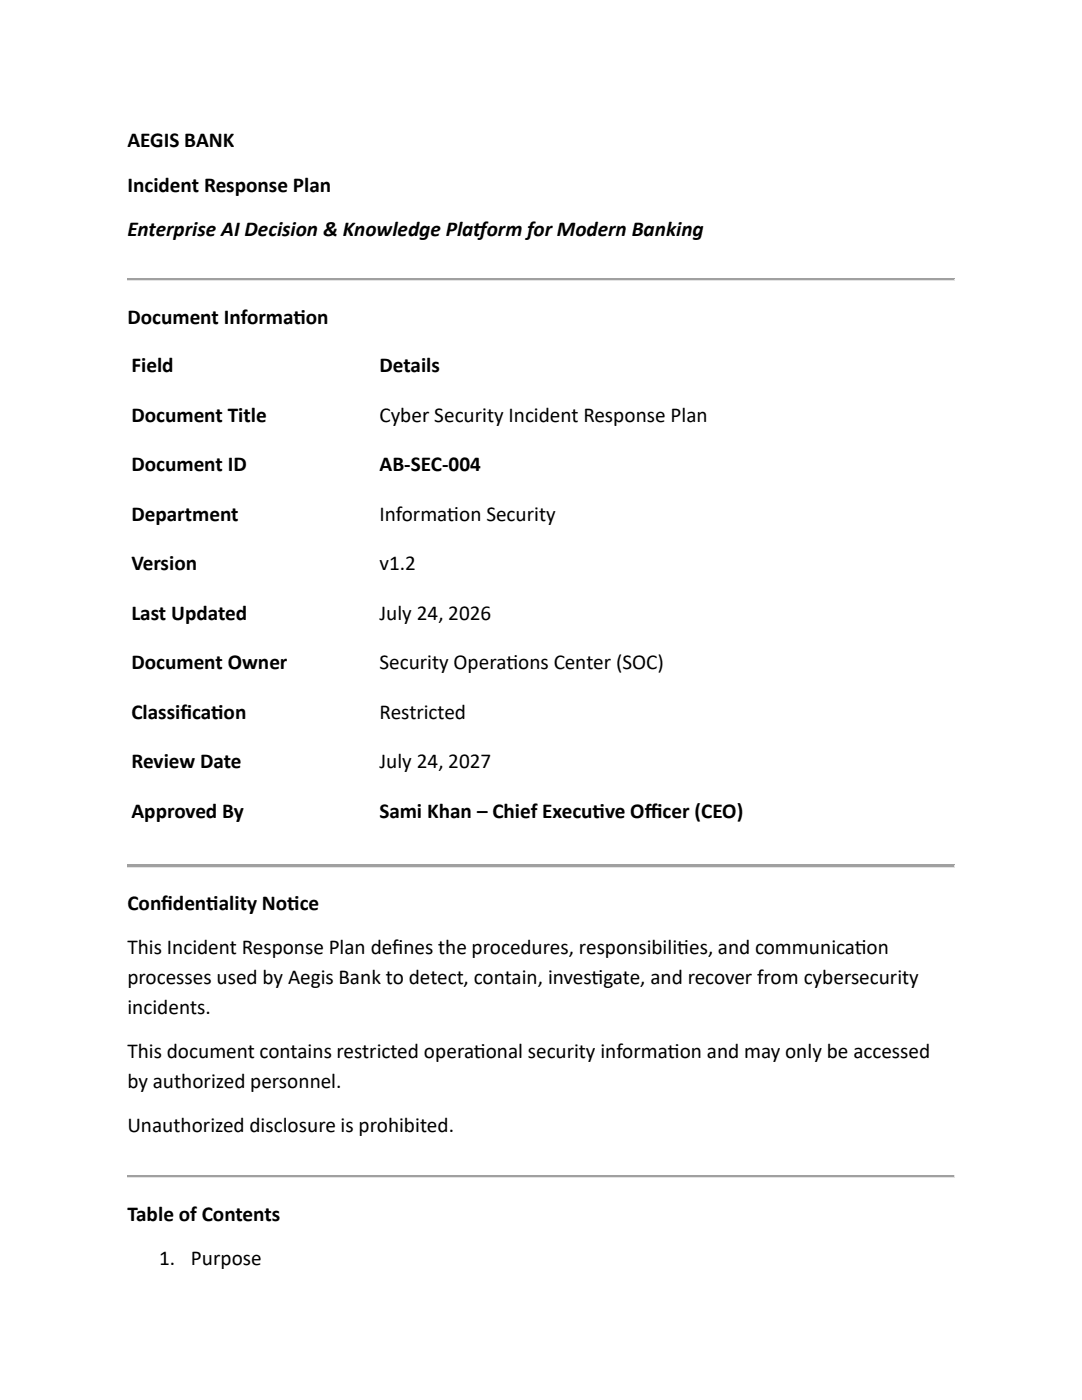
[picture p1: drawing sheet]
<svg xmlns="http://www.w3.org/2000/svg" width="216mm" height="279mm" viewBox="0 0 216 279" stroke-linecap="round" stroke-linejoin="round" font-family="sans-serif">
<defs><g id="words">
<g font-size="4.2">
<text x="25.4" y="29.4">AEGIS BANK</text>
<text x="25.4" y="38.2">Incident Response Plan</text>
<text x="25.4" y="47">Enterprise AI Decision &amp; Knowledge Plat</text>
<text x="94.4" y="47">form for Modern Banking</text>
<text x="25.4" y="64.7">Document Informat</text>
<text x="58.5" y="64.7">ion</text>
<text x="26.2" y="74.3">Field</text>
<text x="75.7" y="74.3">Details</text>
<text x="26.2" y="84.2">Document Title</text>
<text x="75.7" y="84.2">Cyber Security Incident Response Plan</text>
<text x="26.2" y="94">Document ID</text>
<text x="75.7" y="94">AB-SEC-004</text>
<text x="26.2" y="103.9">Department</text>
<text x="75.7" y="103.9">Informat</text>
<text x="89.3" y="103.9">ion Security</text>
<text x="26.2" y="113.8">Version</text>
<text x="75.7" y="113.8">v1.2</text>
<text x="26.2" y="123.7">Last Updated</text>
<text x="75.7" y="123.7">July 24, 2026</text>
<text x="26.2" y="133.6">Document Owner</text>
<text x="75.7" y="133.6">Security Operat</text>
<text x="101.1" y="133.6">ions Center (SOC)</text>
<text x="26.2" y="143.4">Classif</text>
<text x="36" y="143.4">icat</text>
<text x="42.1" y="143.4">ion</text>
<text x="75.7" y="143.4">Restricted</text>
<text x="26.2" y="153.4">Review Date</text>
<text x="75.7" y="153.4">July 24, 2027</text>
<text x="26.2" y="163.2">Approved By</text>
<text x="75.7" y="163.2">Sami Khan – Chief Execut</text>
<text x="118.2" y="163.2">ive Of</text>
<text x="128.6" y="163.2">f</text>
<text x="128.6" y="163.2">icer (CEO)</text>
<text x="25.4" y="181.6">Conf</text>
<text x="32.2" y="181.6">ident</text>
<text x="41.1" y="181.6">iality Not</text>
<text x="57.3" y="181.6">ice</text>
<text x="25.4" y="190.4">This Incident Response Plan def</text>
<text x="78.2" y="190.4">ines the procedures, responsibilit</text>
<text x="135.1" y="190.4">ies, and communicat</text>
<text x="170.6" y="190.4">ion</text>
<text x="25.4" y="196.4">processes used by Aegis Bank to detect, contain, invest</text>
<text x="118" y="196.4">igate, and recover from cybersecurity</text>
<text x="25.4" y="202.4">incidents.</text>
<text x="25.4" y="211.2">This document contains restricted operat</text>
<text x="94.5" y="211.2">ional security informat</text>
<text x="133.3" y="211.2">ion and may only be accessed</text>
<text x="25.4" y="217.2">by authorized personnel.</text>
<text x="25.4" y="226">Unauthorized disclosure is prohibited.</text>
<text x="25.4" y="243.6">Table of Contents</text>
<text x="31.8" y="252.4">1.</text>
<text x="38.1" y="252.4">Purpose</text>
</g>
</g></defs>
<g fill="#a0a0a0">
<path d="M25.4 55.5h165.1v.6h-165.1z" fill-rule="evenodd"/>
<path d="M25.4 55.5l.1 .1z" fill-rule="evenodd"/>
<path d="M25.4 55.5l.1 .1z" fill-rule="evenodd"/>
</g>
<path d="M25.5 55.6h164.9" fill="none" stroke="#a0a0a0" stroke-width=".2"/>
<path d="M190.5 55.5v.1z" fill-rule="evenodd" fill="#e3e3e3"/>
<g fill="#a0a0a0">
<path d="M190.5 55.5v.1z" fill-rule="evenodd"/>
<path d="M25.4 55.6l.1 .4z" fill-rule="evenodd"/>
</g>
<path d="M190.5 55.6v.4z" fill-rule="evenodd" fill="#e3e3e3"/>
<path d="M25.4 56l.1 .1z" fill-rule="evenodd" fill="#a0a0a0"/>
<path d="M25.4 56l.1 .1z" fill-rule="evenodd" fill="#e3e3e3"/>
<path d="M25.5 56.1h164.9" fill="none" stroke="#e3e3e3" stroke-width=".2"/>
<g fill="#e3e3e3">
<path d="M190.5 56v.1z" fill-rule="evenodd"/>
<path d="M190.5 56v.1z" fill-rule="evenodd"/>
</g>
<g fill="#a0a0a0">
<path d="M25.4 172.5h165.1v.6h-165.1z" fill-rule="evenodd"/>
<path d="M25.4 172.5l.1 .1z" fill-rule="evenodd"/>
<path d="M25.4 172.5l.1 .1z" fill-rule="evenodd"/>
</g>
<path d="M25.5 172.6h164.9" fill="none" stroke="#a0a0a0" stroke-width=".2"/>
<path d="M190.5 172.5v.1z" fill-rule="evenodd" fill="#e3e3e3"/>
<g fill="#a0a0a0">
<path d="M190.5 172.5v.1z" fill-rule="evenodd"/>
<path d="M25.4 172.6l.1 .4z" fill-rule="evenodd"/>
</g>
<path d="M190.5 172.6v.4z" fill-rule="evenodd" fill="#e3e3e3"/>
<path d="M25.4 173l.1 .1z" fill-rule="evenodd" fill="#a0a0a0"/>
<path d="M25.4 173l.1 .1z" fill-rule="evenodd" fill="#e3e3e3"/>
<path d="M25.5 173h164.9" fill="none" stroke="#e3e3e3" stroke-width=".2"/>
<g fill="#e3e3e3">
<path d="M190.5 173v.1z" fill-rule="evenodd"/>
<path d="M190.5 173v.1z" fill-rule="evenodd"/>
</g>
<g fill="#a0a0a0">
<path d="M25.4 234.5h165.1v.5h-165.1z" fill-rule="evenodd"/>
<path d="M25.4 234.5l.1 .1z" fill-rule="evenodd"/>
<path d="M25.4 234.5l.1 .1z" fill-rule="evenodd"/>
</g>
<path d="M25.5 234.6h164.9" fill="none" stroke="#a0a0a0" stroke-width=".2"/>
<path d="M190.5 234.5v.1z" fill-rule="evenodd" fill="#e3e3e3"/>
<g fill="#a0a0a0">
<path d="M190.5 234.5v.1z" fill-rule="evenodd"/>
<path d="M25.4 234.6l.1 .4z" fill-rule="evenodd"/>
</g>
<path d="M190.5 234.6v.4z" fill-rule="evenodd" fill="#e3e3e3"/>
<path d="M25.4 235l.1 .1z" fill-rule="evenodd" fill="#a0a0a0"/>
<path d="M25.4 235l.1 .1z" fill-rule="evenodd" fill="#e3e3e3"/>
<path d="M25.5 235h164.9" fill="none" stroke="#e3e3e3" stroke-width=".2"/>
<g fill="#e3e3e3">
<path d="M190.5 235v.1z" fill-rule="evenodd"/>
<path d="M190.5 235v.1z" fill-rule="evenodd"/>
</g>
<use href="#words"/>
</svg>
